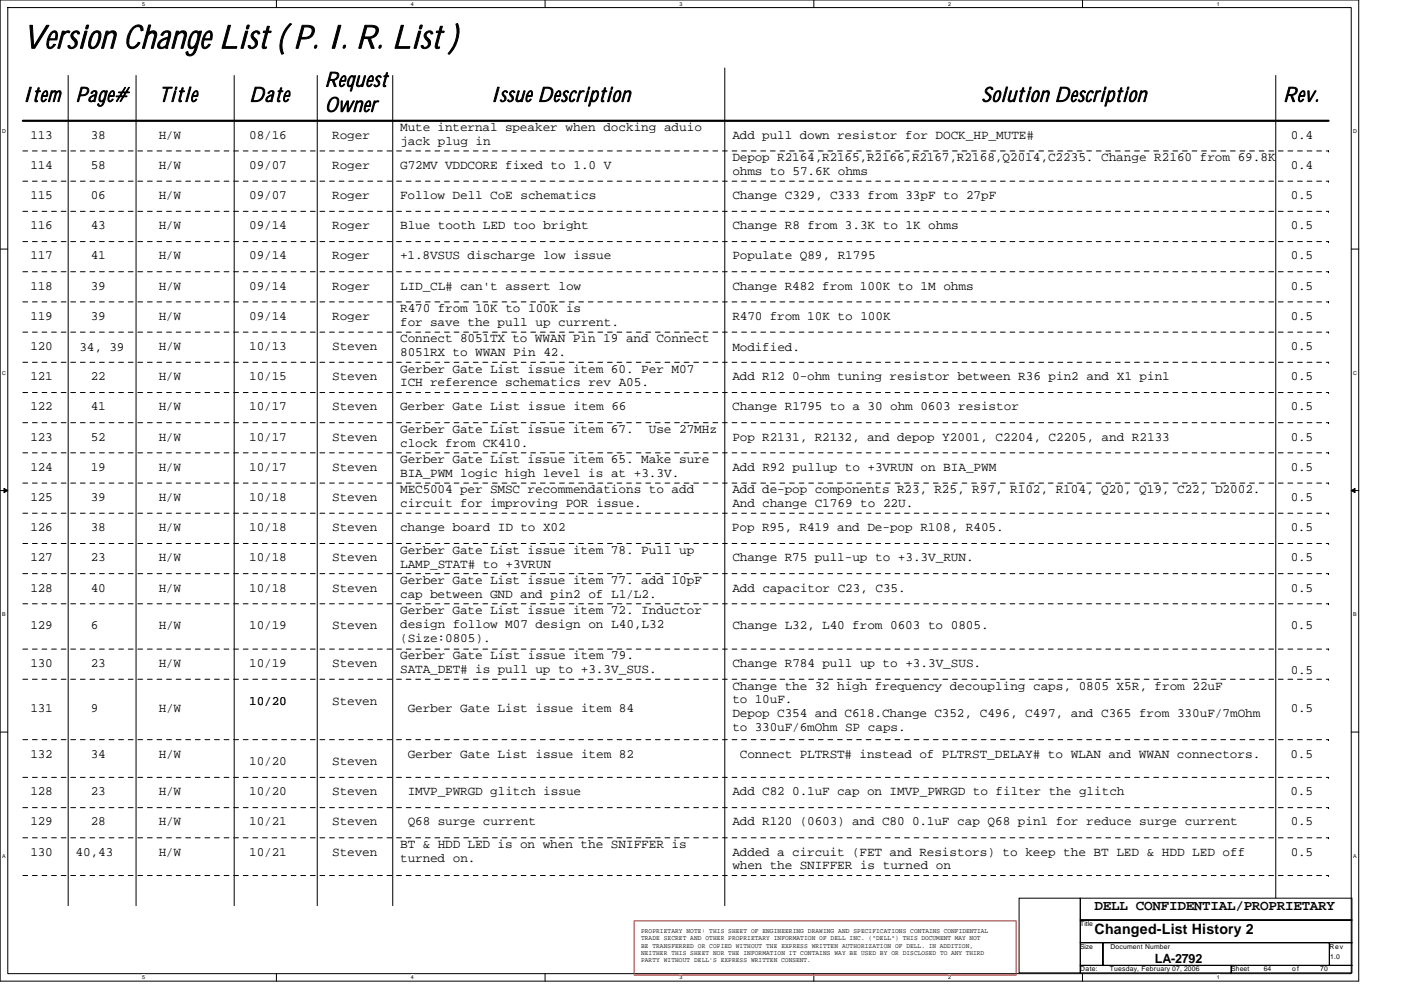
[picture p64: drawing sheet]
<svg xmlns="http://www.w3.org/2000/svg" width="297mm" height="210mm" viewBox="0 0 297 210" stroke-linecap="round" stroke-linejoin="round" font-family="sans-serif">
<defs><g id="words">
<text font-size="6.9" x="4.8" y="10.2">Version Change List ( P. I. R. List )</text>
<g font-size="4.3">
<text x="4.8" y="21.5">Item</text>
<text x="16" y="21.5">Page#</text>
<text x="33.7" y="21.5">Title</text>
<text x="52.8" y="21.5">Date</text>
<text x="68.9" y="18.4">Request</text>
<text x="68.9" y="23.7">Owner</text>
<text x="104" y="21.5">Issue Description</text>
<text x="208.1" y="21.5">Solution Description</text>
<text x="272.1" y="21.5">Rev.</text>
</g>
<g font-size="3">
<text x="232.1" y="193">DELL CONFIDENTIAL/PROPRIETARY</text>
<text x="232.1" y="198.1">Changed-List History 2</text>
</g>
<g font-size="2.7">
<text x="6.5" y="29.4">113</text>
<text x="19.2" y="29.4">38</text>
<text x="33.7" y="29.4">H/W</text>
<text x="52.8" y="29.4">08/16</text>
<text x="70.5" y="29.4">Roger</text>
<text x="84.9" y="27.8">Mute internal speaker when docking aduio</text>
<text x="155.3" y="29.4">Add pull down resistor for DOCK_HP_MUTE#</text>
<text x="273.7" y="29.4">0.4</text>
<text x="6.5" y="35.8">114</text>
<text x="19.2" y="35.8">58</text>
<text x="33.7" y="35.8">H/W</text>
<text x="52.8" y="35.8">09/07</text>
<text x="70.5" y="35.8">Roger</text>
<text x="84.9" y="30.7">jack plug in</text>
<text x="84.9" y="35.8">G72MV VDDCORE fixed to 1.0 V</text>
<text x="155.3" y="34.2">Depop R2164,R2165,R2166,R2167,R2168,Q2014,C2235. Change R2160 from 69.8K</text>
<text x="273.7" y="35.8">0.4</text>
<text x="155.3" y="37.1">ohms to 57.6K ohms</text>
<text x="6.5" y="42.2">115</text>
<text x="19.2" y="42.2">06</text>
<text x="33.7" y="42.2">H/W</text>
<text x="52.9" y="42.2">09/07</text>
<text x="70.5" y="42.2">Roger</text>
<text x="84.8" y="42.2">Follow Dell CoE schematics</text>
<text x="155.3" y="42.2">Change C329, C333 from 33pF to 27pF</text>
<text x="273.7" y="42.2">0.5</text>
<text x="6.5" y="48.6">116</text>
<text x="19.2" y="48.6">43</text>
<text x="33.7" y="48.6">H/W</text>
<text x="52.9" y="48.6">09/14</text>
<text x="70.5" y="48.6">Roger</text>
<text x="84.9" y="48.6">Blue tooth LED too bright</text>
<text x="155.3" y="48.6">Change R8 from 3.3K to 1K ohms</text>
<text x="273.7" y="48.6">0.5</text>
<text x="6.5" y="55">117</text>
<text x="19.2" y="55">41</text>
<text x="33.7" y="55">H/W</text>
<text x="52.8" y="55">09/14</text>
<text x="70.4" y="55">Roger</text>
<text x="84.8" y="55">+1.8VSUS discharge low issue</text>
<text x="155.3" y="55">Populate Q89, R1795</text>
<text x="273.7" y="55">0.5</text>
<text x="6.5" y="61.4">118</text>
<text x="19.2" y="61.4">39</text>
<text x="33.7" y="61.4">H/W</text>
<text x="52.8" y="61.4">09/14</text>
<text x="70.5" y="61.4">Roger</text>
<text x="84.9" y="61.4">LID_CL# can't assert low</text>
<text x="155.3" y="61.4">Change R482 from 100K to 1M ohms</text>
<text x="273.7" y="61.4">0.5</text>
<text x="6.5" y="67.8">119</text>
<text x="19.2" y="67.8">39</text>
<text x="33.7" y="67.8">H/W</text>
<text x="52.8" y="67.8">09/14</text>
<text x="70.5" y="67.8">Roger</text>
<text x="84.9" y="66.2">R470 from 10K to 100K is</text>
<text x="84.9" y="69.1">for save the pull up current.</text>
<text x="155.3" y="67.8">R470 from 10K to 100K</text>
<text x="273.7" y="67.8">0.5</text>
<text x="6.5" y="74.2">120</text>
<text x="16.8" y="74.4">34, 39</text>
<text x="33.7" y="74.2">H/W</text>
<text x="52.8" y="74.2">10/13</text>
<text x="70.5" y="74.2">Steven</text>
<text x="84.9" y="75.5">8051RX to WWAN Pin 42.</text>
<text x="84.9" y="72.6">Connect 8051TX to WWAN Pin 19 and Connect</text>
<text x="155.3" y="74.4">Modified.</text>
<text x="273.7" y="74.2">0.5</text>
<text x="6.5" y="80.6">121</text>
<text x="19.2" y="80.6">22</text>
<text x="33.7" y="80.6">H/W</text>
<text x="52.8" y="80.6">10/15</text>
<text x="70.5" y="80.6">Steven</text>
<text x="84.9" y="79">Gerber Gate List issue item 60. Per M07</text>
<text x="84.9" y="81.9">ICH reference schematics rev A05.</text>
<text x="155.3" y="80.6">Add R12 0-ohm tuning resistor between R36 pin2 and X1 pin1</text>
<text x="273.7" y="80.6">0.5</text>
<text x="6.5" y="87">122</text>
<text x="19.2" y="87">41</text>
<text x="33.7" y="87">H/W</text>
<text x="52.8" y="87">10/17</text>
<text x="70.4" y="87">Steven</text>
<text x="84.8" y="87">Gerber Gate List issue item 66</text>
<text x="155.3" y="87">Change R1795 to a 30 ohm 0603 resistor</text>
<text x="273.7" y="87">0.5</text>
<text x="6.5" y="93.4">123</text>
<text x="19.2" y="93.4">52</text>
<text x="33.7" y="93.4">H/W</text>
<text x="52.8" y="93.4">10/17</text>
<text x="70.5" y="93.4">Steven</text>
<text x="84.9" y="94.7">clock from CK410.</text>
<text x="84.9" y="91.8">Gerber Gate List issue item 67.</text>
<text x="137.6" y="91.8">Use 27MHz</text>
<text x="155.3" y="93.4">Pop R2131, R2132, and depop Y2001, C2204, C2205, and R2133</text>
<text x="273.7" y="93.4">0.5</text>
<text x="6.5" y="99.8">124</text>
<text x="19.2" y="99.8">19</text>
<text x="33.7" y="99.8">H/W</text>
<text x="52.8" y="99.8">10/17</text>
<text x="70.5" y="99.8">Steven</text>
<text x="84.9" y="101.1">BIA_PWM logic high level is at +3.3V.</text>
<text x="84.9" y="98.2">Gerber Gate List issue item 65. Make sure</text>
<text x="155.3" y="99.8">Add R92 pullup to +3VRUN on BIA_PWM</text>
<text x="273.7" y="99.8">0.5</text>
<text x="6.5" y="106.2">125</text>
<text x="19.2" y="106.2">39</text>
<text x="33.7" y="106.2">H/W</text>
<text x="52.8" y="106.2">10/18</text>
<text x="70.5" y="106.2">Steven</text>
<text x="84.9" y="104.6">MEC5004 per SMSC recommendations to add</text>
<text x="84.9" y="107.5">circuit for improving POR issue.</text>
<text x="155.3" y="104.6">Add de-pop components R23, R25, R97, R102, R104, Q20, Q19, C22, D2002.</text>
<text x="155.3" y="107.5">And change C1769 to 22U.</text>
<text x="273.7" y="106.2">0.5</text>
<text x="6.5" y="112.6">126</text>
<text x="19.2" y="112.6">38</text>
<text x="33.7" y="112.6">H/W</text>
<text x="52.8" y="112.6">10/18</text>
<text x="70.4" y="112.6">Steven</text>
<text x="84.8" y="112.6">change board ID to X02</text>
<text x="155.2" y="112.6">Pop R95, R419 and De-pop R108, R405.</text>
<text x="273.6" y="112.6">0.5</text>
<text x="6.5" y="119">127</text>
<text x="19.2" y="119">23</text>
<text x="33.7" y="119">H/W</text>
<text x="52.8" y="119">10/18</text>
<text x="70.5" y="119">Steven</text>
<text x="84.9" y="117.4">Gerber Gate List issue item 78. Pull up</text>
<text x="155.3" y="119">Change R75 pull-up to +3.3V_RUN.</text>
<text x="273.7" y="119">0.5</text>
<text x="6.5" y="125.4">128</text>
<text x="19.2" y="125.4">40</text>
<text x="33.7" y="125.4">H/W</text>
<text x="52.8" y="125.4">10/18</text>
<text x="70.5" y="125.4">Steven</text>
<text x="84.9" y="120.3">LAMP_STAT# to +3VRUN</text>
<text x="84.9" y="123.8">Gerber Gate List issue item 77. add 10pF</text>
<text x="155.3" y="125.4">Add capacitor C23, C35.</text>
<text x="273.7" y="125.4">0.5</text>
<text x="84.9" y="126.7">cap between GND and pin2 of L1/L2.</text>
<text x="84.9" y="130.2">Gerber Gate List issue item 72. Inductor</text>
<text x="6.5" y="133.4">129</text>
<text x="19.3" y="133.4">6</text>
<text x="33.7" y="133.4">H/W</text>
<text x="52.8" y="133.4">10/19</text>
<text x="70.5" y="133.4">Steven</text>
<text x="84.9" y="133.1">design follow M07 design on L40,L32</text>
<text x="84.9" y="136">(Size:0805).</text>
<text x="155.3" y="133.4">Change L32, L40 from 0603 to 0805.</text>
<text x="273.6" y="133.4">0.5</text>
<text x="6.5" y="141.4">130</text>
<text x="19.2" y="141.4">23</text>
<text x="33.7" y="141.4">H/W</text>
<text x="52.8" y="141.4">10/19</text>
<text x="70.5" y="141.4">Steven</text>
<text x="84.9" y="142.7">SATA_DET# is pull up to +3.3V_SUS.</text>
<text x="84.9" y="139.8">Gerber Gate List issue item 79.</text>
<text x="155.3" y="141.4">Change R784 pull up to +3.3V_SUS.</text>
<text x="273.7" y="143">0.5</text>
<text x="52.8" y="149.4">10/20</text>
<text x="70.5" y="149.4">Steven</text>
<text x="155.3" y="149.1">to 10uF.</text>
<text x="155.3" y="146.2">Change the 32 high frequency decoupling caps, 0805 X5R, from 22uF</text>
<text x="6.5" y="151">131</text>
<text x="19.3" y="151">9</text>
<text x="33.7" y="151">H/W</text>
<text x="86.5" y="151">Gerber Gate List issue item 84</text>
<text x="155.3" y="152">Depop C354 and C618.Change C352, C496, C497, and C365 from 330uF/7mOhm</text>
<text x="155.3" y="155">to 330uF/6mOhm SP caps.</text>
<text x="273.7" y="151">0.5</text>
<text x="6.5" y="160.6">132</text>
<text x="19.2" y="160.6">34</text>
<text x="33.7" y="160.6">H/W</text>
<text x="86.5" y="160.6">Gerber Gate List issue item 82</text>
<text x="156.9" y="160.6">Connect PLTRST# instead of PLTRST_DELAY# to WLAN and WWAN connectors.</text>
<text x="273.6" y="160.6">0.5</text>
<text x="52.8" y="162.2">10/20</text>
<text x="70.5" y="162.2">Steven</text>
<text x="6.5" y="168.6">128</text>
<text x="19.2" y="168.6">23</text>
<text x="33.7" y="168.6">H/W</text>
<text x="52.8" y="168.6">10/20</text>
<text x="70.5" y="168.6">Steven</text>
<text x="86.5" y="168.6">IMVP_PWRGD glitch issue</text>
<text x="155.3" y="168.6">Add C82 0.1uF cap on IMVP_PWRGD to filter the glitch</text>
<text x="273.6" y="168.6">0.5</text>
<text x="6.5" y="175">129</text>
<text x="19.2" y="175">28</text>
<text x="33.7" y="175">H/W</text>
<text x="52.8" y="175">10/21</text>
<text x="70.5" y="175">Steven</text>
<text x="84.9" y="179.8">BT &amp; HDD LED is on when the SNIFFER is</text>
<text x="86.5" y="175">Q68 surge current</text>
<text x="155.3" y="175">Add R120 (0603) and C80 0.1uF cap Q68 pin1 for reduce surge current</text>
<text x="273.7" y="175">0.5</text>
<text x="6.5" y="181.4">130</text>
<text x="16" y="181.4">40,43</text>
<text x="33.7" y="181.4">H/W</text>
<text x="52.8" y="181.4">10/21</text>
<text x="70.5" y="181.4">Steven</text>
<text x="84.9" y="182.7">turned on.</text>
<text x="155.3" y="181.4">Added a circuit (FET and Resistors) to keep the BT LED &amp; HDD LED off</text>
<text x="155.3" y="184.3">when the SNIFFER is turned on</text>
<text x="273.7" y="181.4">0.5</text>
<text x="244.9" y="204.2">LA-2792</text>
</g>
<g font-size="1.4">
<text x="135.9" y="197.8">PROPRIETARY NOTE: THIS SHEET OF ENGINEERING DRAWING AND SPECIFICATIONS CONTAINS CONFIDENTIAL</text>
<text x="229" y="196.4">Title</text>
<text x="135.9" y="199.4">TRADE SECRET AND OTHER PROPRIETARY INFORMATION OF DELL INC. (&quot;DELL&quot;) THIS DOCUMENT MAY NOT</text>
<text x="135.9" y="200.9">BE TRANSFERRED OR COPIED WITHOUT THE EXPRESS WRITTEN AUTHORIZATION OF DELL. IN ADDITION,</text>
<text x="135.9" y="202.5">NEITHER THIS SHEET NOR THE INFORMATION IT CONTAINS WAY BE USED BY OR DISCLOSED TO ANY THIRD</text>
<text x="229" y="201.2">Size</text>
<text x="235.4" y="201.2">Document Number</text>
<text x="281.9" y="201.2">Rev</text>
<text x="282" y="203.2">1.0</text>
<text x="135.9" y="204">PARTY WITHOUT DELL'S EXPRESS WRITTEN CONSENT.</text>
<text x="229" y="206">Date:</text>
<text x="235.3" y="205.8">Tuesday, February 07, 2006</text>
<text x="261" y="206">Sheet</text>
<text x="267.9" y="205.8">64</text>
<text x="274" y="206">of</text>
<text x="279.9" y="205.8">70</text>
</g>
<g font-size="1.1">
<text x="30.1" y="1.2">5</text>
<text x="87.1" y="1.2">4</text>
<text x="144" y="1.2">3</text>
<text x="201" y="1.2">2</text>
<text x="258" y="1.2">1</text>
<text x=".4" y="28.2">D</text>
<text x="286.9" y="28.2">D</text>
<text x=".4" y="79.4">C</text>
<text x="286.9" y="79.4">C</text>
<text x=".4" y="130.6">B</text>
<text x="286.9" y="130.6">B</text>
<text x=".4" y="181.8">A</text>
<text x="286.9" y="181.8">A</text>
<text x="30.1" y="207.6">5</text>
<text x="87.1" y="207.6">4</text>
<text x="144" y="207.6">3</text>
<text x="201" y="207.6">2</text>
<text x="258" y="207.6">1</text>
</g>
</g></defs>
<path d="M0 0h288.1v208h-288.1zM1.6 1.6h284.9v204.8h-284.9z" fill="none" stroke="#000" stroke-width=".21"/>
<g fill="#fff">
<path d="M30.1 .2h.6v1.2h-.6z"/>
<path d="M30.1 206.6h.6v1.3h-.6z"/>
</g>
<path d="M58.6 0v1.6M58.6 206.4v1.6" fill="none" stroke="#000" stroke-width=".21"/>
<g fill="#fff">
<path d="M87.1 .2h.6v1.2h-.6z"/>
<path d="M87.1 206.6h.6v1.3h-.6z"/>
</g>
<path d="M115.6 0v1.6M115.6 206.4v1.6" fill="none" stroke="#000" stroke-width=".21"/>
<g fill="#fff">
<path d="M144 .2h.6v1.2h-.6z"/>
<path d="M144 206.6h.6v1.3h-.6z"/>
</g>
<path d="M172.5 0v1.6M172.5 206.4v1.6" fill="none" stroke="#000" stroke-width=".21"/>
<g fill="#fff">
<path d="M201 .2h.6v1.2h-.6z"/>
<path d="M201 206.6h.6v1.3h-.6z"/>
</g>
<path d="M229.5 0v1.6M229.5 206.4v1.6" fill="none" stroke="#000" stroke-width=".21"/>
<g fill="#fff">
<path d="M258 .2h.6v1.2h-.6z"/>
<path d="M258 206.6h.6v1.3h-.6z"/>
<path d="M.4 27.2h.8v1.3h-.8z"/>
<path d="M286.9 27.2h.8v1.3h-.8z"/>
<path d="M.4 78.4h.8v1.3h-.8z"/>
<path d="M286.9 78.4h.8v1.3h-.8z"/>
</g>
<path d="M0 52.8h1.6M286.5 52.8h1.6" fill="none" stroke="#000" stroke-width=".21"/>
<g fill="#fff">
<path d="M.4 129.6h.8v1.3h-.8z"/>
<path d="M286.9 129.6h.7v1.3h-.7z"/>
</g>
<path d="M0 104h1.6M286.5 104h1.6" fill="none" stroke="#000" stroke-width=".21"/>
<path d="M.8 103.5l.8 .5-.8 .5zM286.5 104l.8-.5v1z" fill="#000" stroke="#000" stroke-width=".21"/>
<g fill="#fff">
<path d="M.4 180.8h.8v1.3h-.8z"/>
<path d="M286.9 180.8h.7v1.3h-.7z"/>
</g>
<g fill="none" stroke="#000" stroke-width=".21">
<path d="M14.5 16v176M28.8 16v176M49.7 16v176M67.3 16v176M83.3 16v176M153.7 14.4v177.6M270.5 16v174.4M0 155.2h1.6M286.5 155.2h1.6M216.1 190.4h12.9v15.9h-12.9zM229 190.4h57.6v4.7h-57.6zM229 195.1h57.6v4.8h-57.6z"/>
<path d="M229 199.9h4.8v4.8h-4.8zM233.8 199.9h48.1v4.8h-48.1zM281.9 199.9h4.7v4.8h-4.7zM229 204.7h32v1.6h-32zM261 204.7h25.6v1.6h-25.6z"/>
</g>
<path d="M4.8 25.6h276.9" fill="none" stroke="#000" stroke-width=".47"/>
<path d="M134.5 195.2h80.9v11.6h-80.9z" fill="none" stroke="#f00" stroke-width=".21"/>
<g fill="none" stroke="#000" stroke-width=".21" stroke-dasharray="1 1 1 1 1 1 1 1">
<path d="M4.8 32h276.9M4.8 38.4h276.9M281.7 32h.1M281.7 38.4h.1M4.8 44.8h276.9M4.8 51.2h276.9M4.8 57.6h276.9M281.7 44.8h.1M281.7 51.2h.1M281.7 57.6h.1M4.8 64h276.9M4.8 70.4h276.9"/>
<path d="M4.8 76.8h276.9M281.7 64h.1M281.7 70.4h.1M281.7 76.8h.1M4.8 83.2h276.9M4.8 89.6h276.9M4.8 96h276.9M281.7 83.2h.1M281.7 89.6h.1M281.7 96h.1M4.8 102.4h276.9M4.8 108.8h276.9"/>
<path d="M4.8 115.2h276.9M281.7 102.4h.1M281.7 108.8h.1M281.7 115.2h.1M4.8 121.6h276.9M4.8 128h276.9M4.8 137.6h276.9M281.7 121.6h.1M281.7 128h.1M281.7 137.6h.1M4.8 144h276.9M4.8 156.8h276.9"/>
<path d="M281.7 144h.1M281.7 156.8h.1M4.8 164.8h276.9M4.8 171.2h276.9M4.8 177.6h276.9M281.7 164.8h.1M281.7 171.2h.1M281.7 177.6h.1M4.8 185.6h276.9M281.7 185.6h.1"/>
</g>
<use href="#words"/>
</svg>
